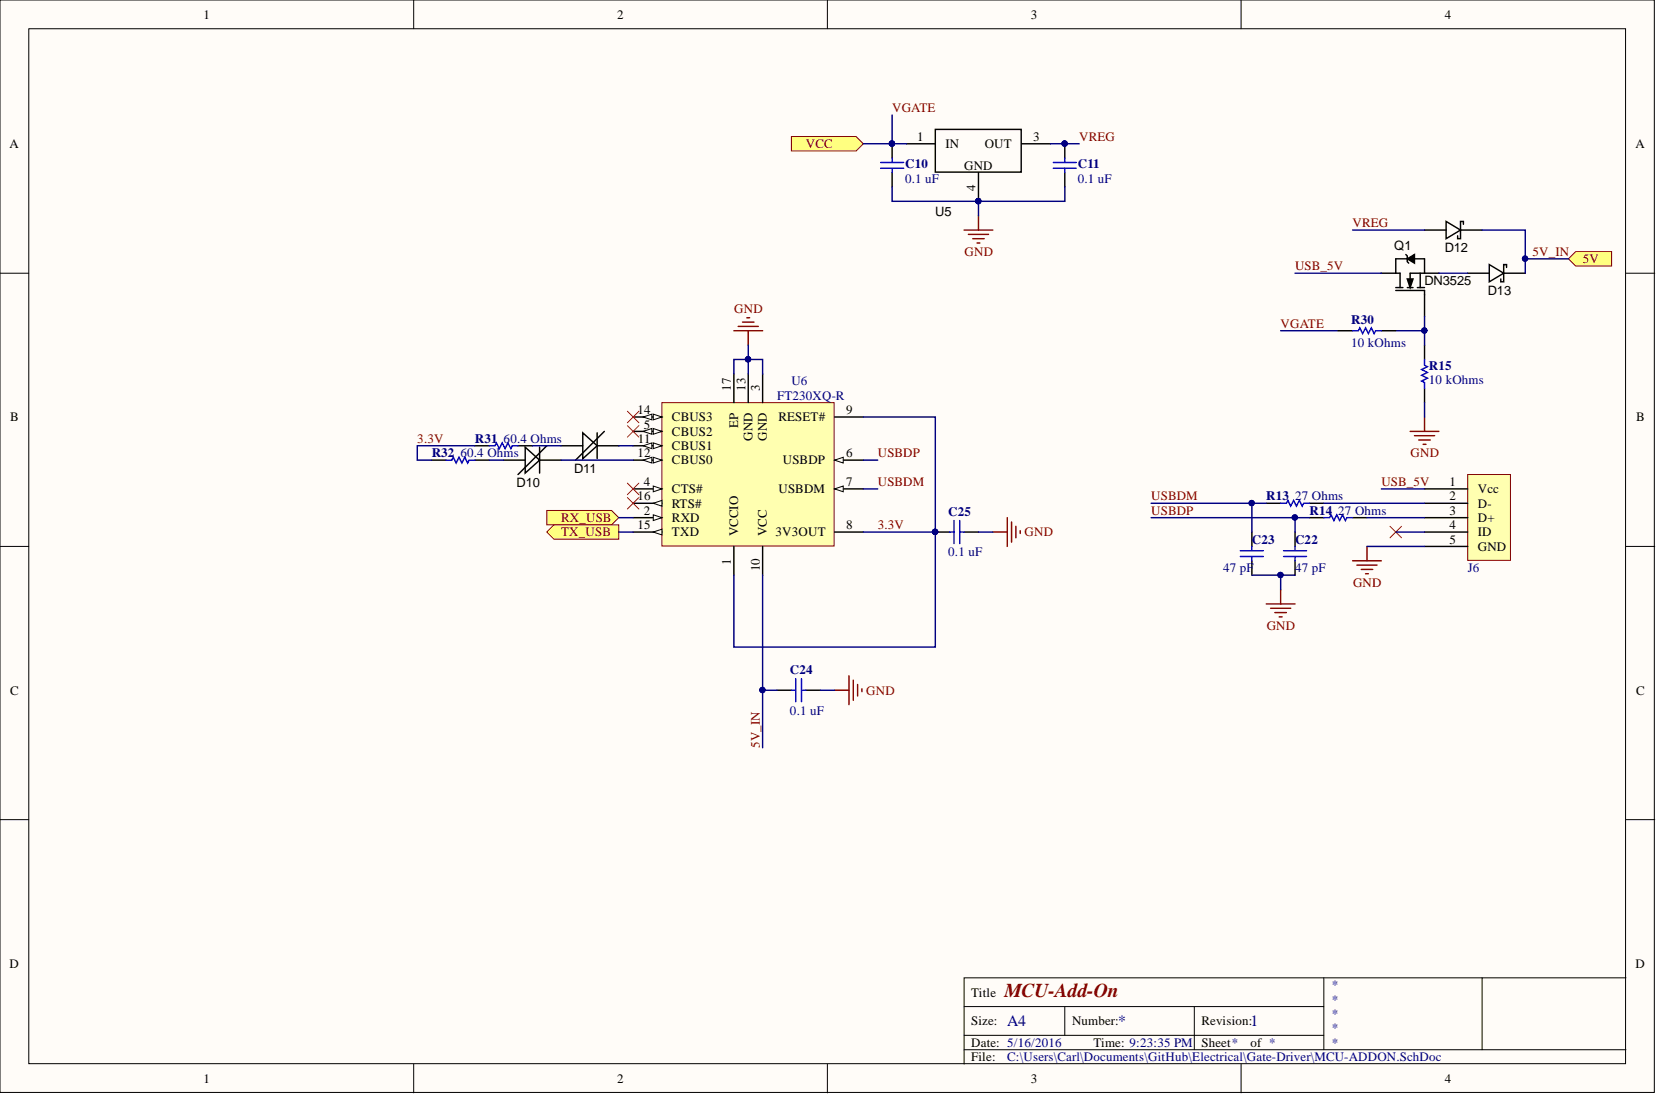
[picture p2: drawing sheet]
<svg xmlns="http://www.w3.org/2000/svg" width="292mm" height="193mm" viewBox="0 0 292 193" stroke-linecap="round" stroke-linejoin="round" font-family="sans-serif">
<defs><g id="words">
<text font-size="3.5" fill="#800000" x="177.2" y="175.8">MCU-Add-On</text>
<g font-size="2.8" fill="#000080">
<text x="177.7" y="181">A4</text>
<text x="197.2" y="181">*</text>
<text x="220.6" y="181">1</text>
</g>
<g font-size="2.3">
<text x="35.9" y="3.3">1</text>
<text x="108.9" y="3.3">2</text>
<text x="181.8" y="3.3">3</text>
<text x="254.8" y="3.3">4</text>
<text x="1.7" y="26.1">A</text>
<text x="161.8" y="24.9">1</text>
<text x="166.8" y="26.1">IN</text>
<text x="170.1" y="29.9">GND</text>
<text x="173.7" y="26.1">OUT</text>
<text x="182.2" y="24.9">3</text>
<text x="288.5" y="26.1">A</text>
<text x="172.1" y="33.6" transform="rotate(-90 172.1 33.6)">4</text>
<text x="165" y="38">U5</text>
<text x="245.9" y="44.1">Q1</text>
<text x="254.8" y="44.4">D12</text>
<text x="251.3" y="50.2">DN3525</text>
<text x="262.4" y="52">D13</text>
<text x="128.9" y="69" transform="rotate(-90 128.9 69)">17</text>
<text x="131.5" y="69" transform="rotate(-90 131.5 69)">13</text>
<text x="134" y="69" transform="rotate(-90 134 69)">3</text>
<text x="1.8" y="74.3">B</text>
<text x="112.4" y="73">14</text>
<text x="113.5" y="75.6">5</text>
<text x="118.5" y="76.9">CBUS2</text>
<text x="118.5" y="74.3">CBUS3</text>
<text x="130.2" y="75.5" transform="rotate(-90 130.2 75.5)">EP</text>
<text x="132.7" y="77.8" transform="rotate(-90 132.7 77.8)">GND</text>
<text x="135.3" y="77.8" transform="rotate(-90 135.3 77.8)">GND</text>
<text x="137.3" y="74.3">RESET#</text>
<text x="149.2" y="73">9</text>
<text x="288.6" y="74.3">B</text>
<text x="101.3" y="83.4">D11</text>
<text x="112.4" y="80.7">12</text>
<text x="112.5" y="78.1">11</text>
<text x="118.5" y="81.9">CBUS0</text>
<text x="118.5" y="79.4">CBUS1</text>
<text x="138.1" y="81.9">USBDP</text>
<text x="149.2" y="80.7">6</text>
<text x="91.1" y="86">D10</text>
<text x="112.4" y="88.3">16</text>
<text x="113.5" y="85.7">4</text>
<text x="118.5" y="89.5">RTS#</text>
<text x="118.5" y="87">CTS#</text>
<text x="137.3" y="87">USBDM</text>
<text x="149.2" y="85.7">7</text>
<text x="255.7" y="85.7">1</text>
<text x="255.7" y="88.3">2</text>
<text x="260.7" y="87">Vcc</text>
<text x="260.7" y="89.5">D-</text>
<text x="112.4" y="93.3">15</text>
<text x="113.5" y="90.8">2</text>
<text x="118.5" y="94.6">TXD</text>
<text x="118.5" y="92.1">RXD</text>
<text x="130.2" y="94.6" transform="rotate(-90 130.2 94.6)">VCCIO</text>
<text x="135.3" y="94.6" transform="rotate(-90 135.3 94.6)">VCC</text>
<text x="136.8" y="94.6">3V3OUT</text>
<text x="149.2" y="93.3">8</text>
<text x="255.7" y="90.8">3</text>
<text x="255.7" y="93.3">4</text>
<text x="255.7" y="95.9">5</text>
<text x="260.7" y="92.1">D+</text>
<text x="260.7" y="94.6">ID</text>
<text x="128.9" y="99.6" transform="rotate(-90 128.9 99.6)">1</text>
<text x="134" y="100.7" transform="rotate(-90 134 100.7)">10</text>
<text x="260.7" y="97.1">GND</text>
<text x="1.8" y="122.5">C</text>
<text x="288.6" y="122.5">C</text>
<text x="1.7" y="170.7">D</text>
<text x="288.5" y="170.7">D</text>
<text x="171.3" y="175.8">Title</text>
<text x="171.3" y="180.8">Size:</text>
<text x="171.3" y="184.7">Date: 5/16/2016</text>
<text x="189.1" y="180.8">Number:</text>
<text x="192.9" y="184.7">Time: 9:23:35 PM</text>
<text x="211.9" y="180.8">Revision:</text>
<text x="211.9" y="184.7">Sheet*</text>
<text x="220.6" y="184.7">of *</text>
<text x="35.9" y="191">1</text>
<text x="108.9" y="191">2</text>
<text x="171.3" y="187.2">File:</text>
<text x="181.8" y="191">3</text>
<text x="254.8" y="191">4</text>
</g>
<g font-size="2.3" fill="#800000">
<text x="157.4" y="19.8">VGATE</text>
<text x="142.1" y="26.1">VCC</text>
<text x="190.4" y="24.9">VREG</text>
<text x="238.6" y="40.1">VREG</text>
<text x="170.1" y="45.1">GND</text>
<text x="228.4" y="47.7">USB_5V</text>
<text x="270.3" y="45.1">5V_IN</text>
<text x="279.2" y="46.4">5V</text>
<text x="129.5" y="55.3">GND</text>
<text x="225.9" y="57.8">VGATE</text>
<text x="73.6" y="78.1">3.3V</text>
<text x="154.8" y="80.7">USBDP</text>
<text x="248.8" y="80.7">GND</text>
<text x="154.8" y="85.7">USBDM</text>
<text x="203" y="88.3">USBDM</text>
<text x="243.7" y="85.7">USB_5V</text>
<text x="99" y="92.1">RX_USB</text>
<text x="99" y="94.6">TX_USB</text>
<text x="154.8" y="93.3">3.3V</text>
<text x="180.7" y="94.6">GND</text>
<text x="203" y="90.8">USBDP</text>
<text x="238.7" y="103.5">GND</text>
<text x="223.4" y="111.1">GND</text>
<text x="152.8" y="122.5">GND</text>
<text x="134" y="131.9" transform="rotate(-90 134 131.9)">5V_IN</text>
</g>
<g font-size="2.3" fill="#000080">
<text x="159.6" y="29.7">C10</text>
<text x="190.1" y="29.7">C11</text>
<text x="159.6" y="32.2">0.1 uF</text>
<text x="190.1" y="32.2">0.1 uF</text>
<text x="238.3" y="57.1">R30</text>
<text x="238.3" y="61.1">10 kOhms</text>
<text x="252" y="65.2">R15</text>
<text x="137.1" y="70.5">FT230XQ-R</text>
<text x="139.6" y="68">U6</text>
<text x="252" y="67.7">10 kOhms</text>
<text x="76.1" y="80.7">R32</text>
<text x="81.2" y="80.7">60.4 Ohms</text>
<text x="83.8" y="78.1">R31</text>
<text x="88.8" y="78.1">60.4 Ohms</text>
<text x="223.4" y="88.3">R13</text>
<text x="228.4" y="88.3">27 Ohms</text>
<text x="167.3" y="91.1">C25</text>
<text x="220.8" y="95.9">C23</text>
<text x="228.4" y="95.9">C22</text>
<text x="231" y="90.8">R14</text>
<text x="236" y="90.8">27 Ohms</text>
<text x="167.3" y="98.2">0.1 uF</text>
<text x="215.7" y="100.9">47 pF</text>
<text x="228.4" y="100.9">47 pF</text>
<text x="258.9" y="100.9">J6</text>
<text x="139.3" y="119">C24</text>
<text x="139.3" y="126.1">0.1 uF</text>
<text x="234.8" y="174.5">*</text>
<text x="234.8" y="177">*</text>
<text x="234.8" y="179.6">*</text>
<text x="234.8" y="182.1">*</text>
<text x="234.8" y="184.7">*</text>
<text x="177.7" y="187.2">C:\Users\Carl\Documents\GitHub\Electrical\Gate-Driver\MCU-ADDON.SchDoc</text>
</g>
</g></defs>
<g fill="#fffcf8" stroke="#000" stroke-width=".18">
<path d="M0 0h291.8v192.7h-291.8z"/>
<path d="M5.1 5.1h281.6v182.5h-281.6z"/>
</g>
<g fill="none" stroke="#000" stroke-width=".18">
<path d="M73 0v5.1M145.9 0v5.1M218.9 0v5.1M0 48.2h5.1M286.8 48.2h5.1M0 96.4h5.1M286.8 96.4h5.1M0 144.6h5.1M286.8 144.6h5.1M170.1 177.6h63.4M187.8 177.6v5M210.7 177.6v7.6"/>
<path d="M233.5 172.5v12.7M261.4 172.5h-91.3v15.2M286.8 172.5h-25.4v12.7M73 187.7v5.1M145.9 187.7v5.1M170.1 185.2h116.7M170.1 182.6h63.4M218.9 187.7v5.1"/>
</g>
<path d="M258.9 83.7h7.5v15.1h-7.5z" fill="#ffffb0" stroke="#800000" stroke-width=".18"/>
<g fill="none" stroke="#000" stroke-width=".25">
<path d="M83.8 78.6h2.5M91.4 78.6h2.5M92.6 78.9l2.6 2.3-2.6 2.2zM95.2 78.9v4.5M96.4 78.6l-5 5.1M99 78.6h3.8M102.8 76.3l2.5 2.3-2.5 2.3zM105.3 78.6h3.8M105.3 76.3v4.6M106.6 76.1l-5.1 5.1M251.3 60.9v2.5M251.3 68.5v2.5"/>
<path d="M76.1 81.2h2.6M83.8 81.2h2.5M88.8 81.2h3.8M95.2 81.2h3.8M165 93.8h2.5M170.1 93.8h2.5M220.8 93.8v2.6M220.8 98.9v2.6M228.4 93.8v2.6M228.4 98.9v2.6M251.3 86.2h7.6M251.3 88.8h7.6"/>
<path d="M251.3 91.3h7.6M251.3 93.8h7.6M251.3 96.4h7.6M137.1 121.7h2.5M142.1 121.7h2.6"/>
</g>
<path d="M245.2 92.8l2 2.1M247.2 92.8l-2 2.1" fill="none" stroke="#f00" stroke-width=".18"/>
<g fill="none" stroke="#800000" stroke-width=".25">
<path d="M248.7 76.1h5.1M249.5 76.9h3.5M250.3 77.6h2M251 78.4h.5M251.3 73.6v2.5M238.6 98.9h5.1M239.3 99.7h3.6M241.1 96.4v2.5M223.4 106.5h5M224.1 107.3h3.6M224.9 108.1h2M225.6 108.8h.5"/>
<path d="M225.9 104v2.5M240.1 100.4h2M240.9 101.2h.5"/>
</g>
<g fill="none" stroke="#00f" stroke-width=".25">
<path d="M86.3 78.6h1l.3-.5 .5 1 .5-1 .5 1 .5-1 .5 1 .3-.5h1M251.3 63.4v1l.5 .3-1 .5 1 .5-1 .5 1 .5-1 .5 .5 .3v1M78.7 81.2h1l.3-.5 .5 1 .5-1 .5 1 .5-1 .5 1 .2-.5h1.1M167.5 93.8h.8M168.3 91.8v4.1M169.3 91.8v4.1M169.3 93.8h.8M218.8 98.2h4M218.8 97.1h4M220.8 96.4v.7M220.8 98.2v.7M226.4 98.2h4.1"/>
<path d="M226.4 97.1h4.1M228.4 96.4v.7M228.4 98.2v.7M140.4 119.7v4.1M141.4 119.7v4.1M139.6 121.7h.8M141.4 121.7h.7"/>
</g>
<circle cx="164.9" cy="93.8" r=".47" fill="#000080" stroke="#000080" stroke-width=".18"/>
<path d="M116.8 71h30.3v25.3h-30.3z" fill="#ffffb0" stroke="#800000" stroke-width=".18"/>
<path d="M132 65.9v5.1M134.5 65.9v5.1M129.4 96.4v5.1M134.5 96.4v5.1M147.2 93.8h5.1M147.2 86.2h5.1" fill="none" stroke="#000" stroke-width=".25"/>
<path d="M147.2 86.2l1.5-.5v1z" fill="#fffcf8"/>
<path d="M147.2 86.2l1.5-.5v1z" fill="none" stroke="#000" stroke-width=".18"/>
<path d="M147.2 81.2h5.1" fill="none" stroke="#000" stroke-width=".25"/>
<path d="M147.2 81.2l1.5-.5v1z" fill="#fffcf8"/>
<path d="M147.2 81.2l1.5-.5v1z" fill="none" stroke="#000" stroke-width=".18"/>
<path d="M147.2 73.6h5.1M111.7 93.8h5.1" fill="none" stroke="#000" stroke-width=".25"/>
<path d="M115.2 93.8l1.6-.5v1.1z" fill="#fffcf8"/>
<path d="M115.2 93.8l1.6-.5v1.1z" fill="none" stroke="#000" stroke-width=".18"/>
<path d="M111.7 91.3h5.1" fill="none" stroke="#000" stroke-width=".25"/>
<path d="M115.2 90.8l1.6 .5-1.6 .5z" fill="#fffcf8"/>
<path d="M115.2 90.8l1.6 .5-1.6 .5z" fill="none" stroke="#000" stroke-width=".18"/>
<path d="M111.7 88.8h5.1" fill="none" stroke="#000" stroke-width=".25"/>
<path d="M115.2 88.8l1.6-.5v1z" fill="#fffcf8"/>
<path d="M115.2 88.8l1.6-.5v1z" fill="none" stroke="#000" stroke-width=".18"/>
<path d="M111.7 86.2h5.1" fill="none" stroke="#000" stroke-width=".25"/>
<path d="M115.2 85.7l1.6 .5-1.6 .5z" fill="#fffcf8"/>
<path d="M115.2 85.7l1.6 .5-1.6 .5z" fill="none" stroke="#000" stroke-width=".18"/>
<path d="M111.7 81.2h5.1" fill="none" stroke="#000" stroke-width=".25"/>
<path d="M115.2 80.7l1.6 .5-1.6 .5z" fill="#fffcf8"/>
<path d="M115.2 80.7l1.6 .5-1.6 .5z" fill="none" stroke="#000" stroke-width=".18"/>
<path d="M113.5 81.2l1.5-.5v1z" fill="#fffcf8"/>
<path d="M113.5 81.2l1.5-.5v1z" fill="none" stroke="#000" stroke-width=".18"/>
<path d="M111.7 78.6h5.1" fill="none" stroke="#000" stroke-width=".25"/>
<path d="M115.2 78.1l1.6 .5-1.6 .5z" fill="#fffcf8"/>
<path d="M115.2 78.1l1.6 .5-1.6 .5z" fill="none" stroke="#000" stroke-width=".18"/>
<path d="M113.5 78.6l1.5-.5v1z" fill="#fffcf8"/>
<path d="M113.5 78.6l1.5-.5v1z" fill="none" stroke="#000" stroke-width=".18"/>
<path d="M111.7 76.1h5.1" fill="none" stroke="#000" stroke-width=".25"/>
<path d="M115.2 75.6l1.6 .5-1.6 .5z" fill="#fffcf8"/>
<path d="M115.2 75.6l1.6 .5-1.6 .5z" fill="none" stroke="#000" stroke-width=".18"/>
<path d="M113.5 76.1l1.5-.5v1z" fill="#fffcf8"/>
<path d="M113.5 76.1l1.5-.5v1z" fill="none" stroke="#000" stroke-width=".18"/>
<path d="M111.7 73.6h5.1" fill="none" stroke="#000" stroke-width=".25"/>
<path d="M115.2 73l1.6 .6-1.6 .5z" fill="#fffcf8"/>
<path d="M115.2 73l1.6 .6-1.6 .5z" fill="none" stroke="#000" stroke-width=".18"/>
<path d="M113.5 73.6l1.5-.6v1.1z" fill="#fffcf8"/>
<path d="M113.5 73.6l1.5-.6v1.1z" fill="none" stroke="#000" stroke-width=".18"/>
<path d="M129.4 65.9v5.1" fill="none" stroke="#000" stroke-width=".25"/>
<g fill="#ffff80" stroke="#800000" stroke-width=".18">
<path d="M96.4 90h11.5l1.2 1.3-1.2 1.3h-11.5z" fill-rule="evenodd"/>
<path d="M96.4 93.8l1.3-1.2h11.4v2.5h-11.4z" fill-rule="evenodd"/>
</g>
<g fill="none" stroke="#800000" stroke-width=".25">
<path d="M129.4 58.3h5.1M130.2 57.6h3.6M131 56.8h2M131.7 56.1h.5M132 58.3v2.6M175.1 93.8h2.6M177.7 91.3v5.1M178.4 92.1v3.5M179.2 92.8v2.1M180 93.6v.5M149.7 119.2v5.1M150.5 120v3.5"/>
<path d="M147.2 121.7h2.5M151.3 120.7v2.1M152 121.5v.5"/>
</g>
<path d="M110.7 72.5l2 2.1M110.7 75.1l2 2M112.7 72.5l-2 2.1M112.7 75.1l-2 2M110.7 87.8l2 2M110.7 85.2l2 2.1M112.7 87.8l-2 2M112.7 85.2l-2 2.1" fill="none" stroke="#f00" stroke-width=".18"/>
<g fill="none" stroke="#000" stroke-width=".25">
<path d="M255.1 39.1l2.5 1.5-2.5 1.5zM258.1 39.6v-.5h-.5v3h-.5v-.5M243.7 48.2h3.3v2.5M246.2 51.2h5.1v4.6M246.2 50.7h1.3M248 44.9l.2 .2v1.1l.3 .2M248.2 49.2h1l-.5 1.5zM248.2 45.7l1.3-.8v1.5zM248.2 50.7h1M248.2 45.7h-2v2.5M249.5 45.7h1.8v2.5M250 50.7h1.3"/>
<path d="M250.5 48.2v2.5M251.3 40.6h3.8M253.8 48.2h-5.1v2.5M257.6 40.6h3.8M258.9 48.2h3.8M262.7 46.7l2.5 1.5-2.5 1.5zM265.2 48.2h3.8M265.7 47.2v-.5h-.5v3h-.5v-.5"/>
</g>
<path d="M248.2 49.2h1l-.5 1.5zM248.2 45.7l1.3-.8v1.5z" fill="#000"/>
<g fill="#ffff80" stroke="#800000" stroke-width=".18">
<path d="M276.7 45.7l1.2-1.3h6.4v2.5h-6.4z" fill-rule="evenodd"/>
<path d="M139.6 24.1h11.4l1.3 1.3-1.3 1.2h-11.4z" fill-rule="evenodd"/>
</g>
<g fill="none" stroke="#000" stroke-width=".25">
<path d="M157.4 25.4v2.5M157.4 30.4v2.6M159.9 25.4h5.1M165 22.8h15.1v7.6h-15.1zM172.6 30.4v5.1M180.2 25.4h5.1M187.8 25.4v2.5M187.8 30.4v2.6M236 58.3h2.6M243.7 58.3h2.5M223.4 88.8h2.5M231 88.8h2.5"/>
<path d="M231 91.3h2.5M238.6 91.3h2.5"/>
</g>
<g fill="#000080" stroke="#000080" stroke-width=".18">
<circle cx="172.6" cy="35.5" r=".47"/>
<circle cx="157.3" cy="25.3" r=".47"/>
<circle cx="187.8" cy="25.3" r=".47"/>
<circle cx="225.9" cy="101.4" r=".47"/>
<circle cx="228.4" cy="91.3" r=".47"/>
<circle cx="220.8" cy="88.7" r=".47"/>
<circle cx="131.9" cy="63.4" r=".47"/>
<circle cx="164.9" cy="93.8" r=".47"/>
<circle cx="134.5" cy="121.7" r=".47"/>
<circle cx="251.2" cy="58.3" r=".47"/>
<circle cx="269" cy="45.6" r=".47"/>
</g>
<path d="M172.6 38v2.6M170.1 40.6h5M170.8 41.3h3.6M171.6 42.1h2M172.3 42.9h.5" fill="none" stroke="#800000" stroke-width=".25"/>
<path d="M155.3 29.7h4.1M155.3 28.7h4.1M157.4 27.9v.8M157.4 29.7v.7M185.8 29.7h4.1M185.8 28.7h4.1M187.8 27.9v.8M187.8 29.7v.7M238.6 58.3h1l.3-.5 .5 1 .5-1 .5 1 .5-1 .5 1 .2-.5h1.1M225.9 88.8h1l.3-.5 .5 1 .5-1 .5 1 .5-1 .5 1 .3-.5h1M233.5 91.3h1l.3-.5 .5 1 .5-1 .5 1 .5-1 .5 1 .3-.5h1" fill="none" stroke="#00f" stroke-width=".25"/>
<g fill="none" stroke="#000080" stroke-width=".25">
<path d="M152.3 25.4h7.6M157.4 33v2.5h30.4v-2.5M157.4 20.3v5.1M172.6 35.5v2.5M185.3 25.4h5.1M225.9 58.3h10.1M228.4 48.2h15.3M238.6 40.6h12.7M246.2 58.3h5.1M251.3 55.8v5.1M253.8 48.2h5.1M261.4 40.6h7.6v7.6"/>
<path d="M269 45.7h7.7M83.8 78.6h-10.2v2.6h2.5M93.9 78.6h5.1M109.1 78.6h2.6M129.4 65.9v-2.5h5.1v2.5M132 60.9v5M152.3 73.6h12.7v20.2h-12.7M251.3 71v2.6M86.3 81.2h2.5M99 81.2h12.7M109.1 93.8h2.6M109.1 91.3h2.6"/>
<path d="M152.3 81.2h2.5M152.3 86.2h2.5M165 93.8v20.3h-35.6v-12.6M172.6 93.8h2.5M203 88.8h17.8M203 91.3h25.4M223.4 88.8h-2.6v5M231 91.3h-2.6v2.5M233.5 88.8h17.8M241.1 96.4h10.2M241.1 91.3h10.2M243.7 86.2h7.6"/>
<path d="M246.2 93.8h5.1M134.5 101.5v20.2M220.8 101.5h5.1M228.4 101.5h-2.5v2.5M137.1 121.7h-2.6v10.2M144.7 121.7h2.5"/>
</g>
<use href="#words"/>
</svg>
